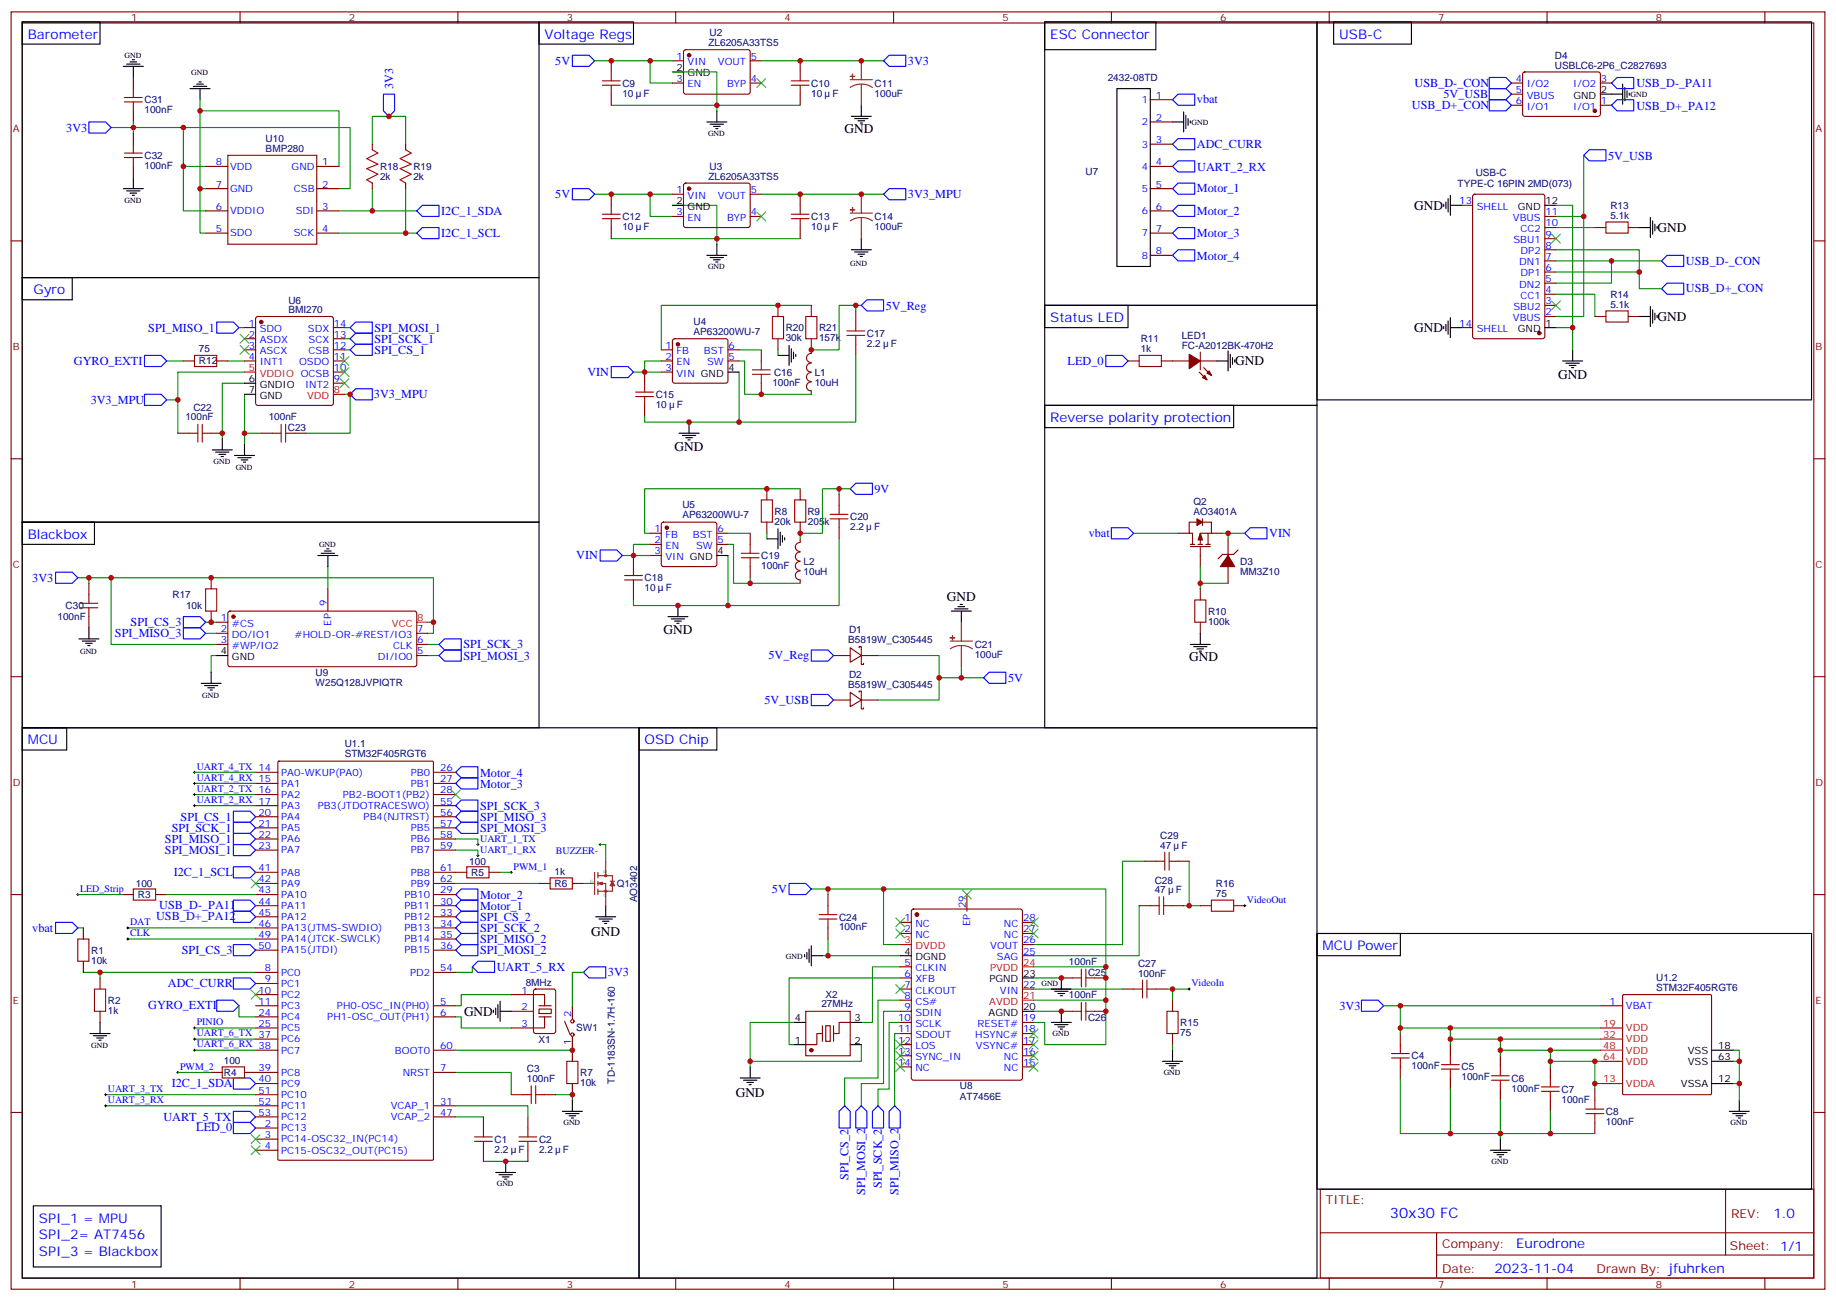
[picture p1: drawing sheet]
<svg xmlns="http://www.w3.org/2000/svg" width="583mm" height="413mm" viewBox="0 0 583 413" stroke-linecap="round" stroke-linejoin="round" font-family="sans-serif">
<defs><g id="words">
<text font-size="4.6" fill="#00f" x="441.2" y="386.4">30x30 FC</text>
<g font-size="4.2" fill="#00f">
<text x="8.8" y="12.2">Barometer</text>
<text x="172.9" y="12.2">Voltage Regs</text>
<text x="333.4" y="12.2">ESC Connector</text>
<text x="425.1" y="12.2">USB-C</text>
<text x="10.6" y="93.4">Gyro</text>
<text x="333.4" y="102.2">Status LED</text>
<text x="333.4" y="133.9">Reverse polarity protection</text>
<text x="8.8" y="171">Blackbox</text>
<text x="8.8" y="236.3">MCU</text>
<text x="204.6" y="236.3">OSD Chip</text>
<text x="419.8" y="301.5">MCU Power</text>
<text x="12.3" y="387.9">SPI_1 = MPU</text>
<text x="562.9" y="386.6">1.0</text>
<text x="12.3" y="393.2">SPI_2= AT7456</text>
<text x="12.3" y="398.5">SPI_3 = Blackbox</text>
<text x="481.3" y="396.2">Eurodrone</text>
<text x="474.4" y="404">2023-11-04</text>
</g>
<g font-size="4.2">
<text x="268.1" y="42.2">GND</text>
<text x="448.9" y="66.6">GND</text>
<text x="526.2" y="73.6">GND</text>
<text x="526.2" y="101.9">GND</text>
<text x="448.9" y="105.4">GND</text>
<text x="392.1" y="116">GND</text>
<text x="494.6" y="120.2">GND</text>
<text x="214.1" y="143.1">GND</text>
<text x="300.6" y="190.7">GND</text>
<text x="210.6" y="201.3">GND</text>
<text x="377.5" y="209.8">GND</text>
<text x="187.7" y="297">GND</text>
<text x="147.3" y="322.3">GND</text>
<text x="233.5" y="348.2">GND</text>
</g>
<g font-size="3.9" fill="#00f">
<text x="176.2" y="20.5">5V</text>
<text x="288.2" y="20.6">3V3</text>
<text x="124.8" y="28.3" transform="rotate(-90 124.8 28.3)">3V3</text>
<text x="449" y="27.6">USB_D-_CON</text>
<text x="519.4" y="27.7">USB_D-_PA11</text>
<text x="379.9" y="32.8">vbat</text>
<text x="448.2" y="34.7">USB_D+_CON</text>
<text x="458.2" y="31">5V_USB</text>
<text x="519.4" y="34.8">USB_D+_PA12</text>
<text x="21" y="41.8">3V3</text>
<text x="379.9" y="47.1">ADC_CURR</text>
<text x="510.5" y="50.6">5V_USB</text>
<text x="380" y="54.2">UART_2_RX</text>
<text x="176.2" y="62.9">5V</text>
<text x="288.2" y="63">3V3_MPU</text>
<text x="379.9" y="61.1">Motor_1</text>
<text x="140.1" y="68.2">I2C_1_SDA</text>
<text x="379.9" y="68.1">Motor_2</text>
<text x="140.1" y="75.3">I2C_1_SCL</text>
<text x="379.9" y="75.2">Motor_3</text>
<text x="379.9" y="82.4">Motor_4</text>
<text x="535.2" y="84">USB_D-_CON</text>
<text x="535.2" y="92.8">USB_D+_CON</text>
<text x="281.2" y="98.5">5V_Reg</text>
<text x="47.1" y="105.2">SPI_MISO_1</text>
<text x="118.9" y="105.3">SPI_MOSI_1</text>
<text x="118.9" y="112.4">SPI_CS_1</text>
<text x="118.9" y="108.8">SPI_SCK_1</text>
<text x="23.5" y="115.8">GYRO_EXTI</text>
<text x="186.5" y="119.3">VIN</text>
<text x="338.9" y="115.8">LED_0</text>
<text x="28.8" y="128.3">3V3_MPU</text>
<text x="118.7" y="126.4">3V3_MPU</text>
<text x="277.5" y="156.3">9V</text>
<text x="345.6" y="170.5">vbat</text>
<text x="402.9" y="170.5">VIN</text>
<text x="182.9" y="177.5">VIN</text>
<text x="10.3" y="184.6">3V3</text>
<text x="36.5" y="202.2">SPI_MISO_3</text>
<text x="41.4" y="198.7">SPI_CS_3</text>
<text x="147.1" y="205.8">SPI_SCK_3</text>
<text x="147.1" y="209.3">SPI_MOSI_3</text>
<text x="243.9" y="209.2">5V_Reg</text>
<text x="320" y="216.4">5V</text>
<text x="242.7" y="223.4">5V_USB</text>
<text x="152.4" y="250">Motor_3</text>
<text x="152.4" y="246.4">Motor_4</text>
<text x="152.4" y="257">SPI_SCK_3</text>
<text x="54.5" y="264">SPI_SCK_1</text>
<text x="57.3" y="260.4">SPI_CS_1</text>
<text x="152.4" y="263.9">SPI_MOSI_3</text>
<text x="152.4" y="260.4">SPI_MISO_3</text>
<text x="52.3" y="267.5">SPI_MISO_1</text>
<text x="52.3" y="271">SPI_MOSI_1</text>
<text x="55.2" y="278">I2C_1_SCL</text>
<text x="152.4" y="285.2">Motor_2</text>
<text x="245" y="283.3">5V</text>
<text x="49.6" y="291.9">USB_D+_PA12</text>
<text x="50.6" y="288.4">USB_D-_PA11</text>
<text x="152.4" y="292.3">SPI_CS_2</text>
<text x="152.4" y="288.7">Motor_1</text>
<text x="10.3" y="295.7">vbat</text>
<text x="152.4" y="299.3">SPI_MISO_2</text>
<text x="152.4" y="295.9">SPI_SCK_2</text>
<text x="57.7" y="302.8">SPI_CS_3</text>
<text x="152.4" y="302.9">SPI_MOSI_2</text>
<text x="157.7" y="308.1">UART_5_RX</text>
<text x="193" y="309.8">3V3</text>
<text x="53.3" y="313.4">ADC_CURR</text>
<text x="47" y="320.3">GYRO_EXTI</text>
<text x="425.2" y="320.4">3V3</text>
<text x="54.5" y="345">I2C_1_SDA</text>
<text x="51.9" y="355.7">UART_5_TX</text>
<text x="62.3" y="358.9">LED_0</text>
<text x="269.4" y="374.4" transform="rotate(-90 269.4 374.4)">SPI_CS_2</text>
<text x="280" y="377.1" transform="rotate(-90 280 377.1)">SPI_SCK_2</text>
<text x="274.7" y="379.2" transform="rotate(-90 274.7 379.2)">SPI_MOSI_2</text>
<text x="285.3" y="379.2" transform="rotate(-90 285.3 379.2)">SPI_MISO_2</text>
</g>
<g font-size="3.9" fill="#800">
<text x="420.9" y="382">TITLE:</text>
<text x="549.5" y="386.6">REV:</text>
<text x="457.8" y="396.2">Company:</text>
<text x="549.1" y="396.8">Sheet: 1/1</text>
<text x="457.8" y="403.8">Date:</text>
<text x="506.8" y="403.9">Drawn By: jfuhrken</text>
</g>
<g font-size="3.2" fill="#800">
<text x="41.6" y="6.8">1</text>
<text x="110.8" y="6.8">2</text>
<text x="179.9" y="6.8">3</text>
<text x="249.1" y="6.8">4</text>
<text x="318.2" y="6.8">5</text>
<text x="387.3" y="6.8">6</text>
<text x="456.5" y="6.8">7</text>
<text x="525.6" y="6.8">8</text>
<text x="4.1" y="41.9">A</text>
<text x="576.3" y="41.9">A</text>
<text x="4.1" y="111">B</text>
<text x="576.3" y="111">B</text>
<text x="4.1" y="180.2">C</text>
<text x="576.3" y="180.2">C</text>
<text x="4.1" y="249.3">D</text>
<text x="576.3" y="249.3">D</text>
<text x="4.1" y="318.5">E</text>
<text x="576.3" y="318.5">E</text>
<text x="41.6" y="408.6">1</text>
<text x="110.8" y="408.6">2</text>
<text x="179.9" y="408.6">3</text>
<text x="249.1" y="408.6">4</text>
<text x="318.2" y="408.6">5</text>
<text x="387.3" y="408.6">6</text>
<text x="456.5" y="408.6">7</text>
<text x="525.6" y="408.6">8</text>
</g>
<g font-size="3.2" fill="#000080">
<text x="225.2" y="11.5">U2</text>
<text x="224.9" y="14.7">ZL6205A33TS5</text>
<text x="493.5" y="21.8">USBLC6-2P6_C2827693</text>
<text x="493.5" y="18.6">D4</text>
<text x="197.6" y="27.5">C9</text>
<text x="257.5" y="27.5">C10</text>
<text x="277.6" y="27.5">C11</text>
<text x="351.6" y="25.7">2432-08TD</text>
<text x="45.9" y="35.9">100nF</text>
<text x="45.9" y="32.8">C31</text>
<text x="197.6" y="30.7">10</text>
<text x="204.3" y="30.7">F</text>
<text x="257.5" y="30.7">10</text>
<text x="264.2" y="30.7">F</text>
<text x="277.6" y="30.7">100uF</text>
<text x="84.3" y="45.1">U10</text>
<text x="45.9" y="53.6">100nF</text>
<text x="45.9" y="50.4">C32</text>
<text x="84.3" y="48.2">BMP280</text>
<text x="120.6" y="53.9">R18</text>
<text x="131.2" y="53.9">R19</text>
<text x="225.2" y="53.9">U3</text>
<text x="120.6" y="57.1">2k</text>
<text x="131.2" y="57.1">2k</text>
<text x="224.9" y="57">ZL6205A33TS5</text>
<text x="344.6" y="55.7">U7</text>
<text x="462.7" y="59.3">TYPE-C 16PIN 2MD(073)</text>
<text x="468.4" y="55.7">USB-C</text>
<text x="197.6" y="69.8">C12</text>
<text x="257.5" y="69.8">C13</text>
<text x="277.6" y="69.8">C14</text>
<text x="511.2" y="69.4">5.1k</text>
<text x="511.2" y="66.3">R13</text>
<text x="197.6" y="73">10</text>
<text x="204.3" y="73">F</text>
<text x="257.5" y="73">10</text>
<text x="264.2" y="73">F</text>
<text x="277.6" y="73">100uF</text>
<text x="511.2" y="94.5">R14</text>
<text x="91.5" y="99.3">BMI270</text>
<text x="91.5" y="96.3">U6</text>
<text x="511.2" y="97.6">5.1k</text>
<text x="220.1" y="106.3">AP63200WU-7</text>
<text x="220.1" y="103.1">U4</text>
<text x="249.4" y="105.1">R20</text>
<text x="260" y="105.1">R21</text>
<text x="275.2" y="106.9">C17</text>
<text x="375.1" y="107.5">LED1</text>
<text x="63.2" y="111.7">75</text>
<text x="249.4" y="108.3">30k</text>
<text x="260" y="108.3">157k</text>
<text x="275.2" y="110">2.2</text>
<text x="282.8" y="110">F</text>
<text x="362.1" y="111.7">1k</text>
<text x="362.1" y="108.5">R11</text>
<text x="375.1" y="110.7">FC-A2012BK-470H2</text>
<text x="63.2" y="115.7">R12</text>
<text x="245.7" y="119.2">C16</text>
<text x="258.6" y="119.2">L1</text>
<text x="245.2" y="122.4">100nF</text>
<text x="258.6" y="122.4">10uH</text>
<text x="61.4" y="130.5">C22</text>
<text x="208.1" y="129.5">10</text>
<text x="208.1" y="126.3">C15</text>
<text x="214.8" y="129.5">F</text>
<text x="58.8" y="133.4">100nF</text>
<text x="85.3" y="133.4">100nF</text>
<text x="91.4" y="136.9">C23</text>
<text x="216.6" y="161.3">U5</text>
<text x="378.8" y="160.4">Q2</text>
<text x="216.6" y="164.5">AP63200WU-7</text>
<text x="245.9" y="166.5">20k</text>
<text x="245.9" y="163.4">R8</text>
<text x="256.3" y="163.3">R9</text>
<text x="256.5" y="166.5">205k</text>
<text x="269.9" y="165.1">C20</text>
<text x="378.8" y="163.6">AO3401A</text>
<text x="269.9" y="168.2">2.2</text>
<text x="277.5" y="168.2">F</text>
<text x="241.7" y="177.4">C19</text>
<text x="255.1" y="179.2">L2</text>
<text x="393.7" y="179.2">D3</text>
<text x="204.6" y="184.5">C18</text>
<text x="241.7" y="180.6">100nF</text>
<text x="255.1" y="182.4">10uH</text>
<text x="393.7" y="182.4">MM3Z10</text>
<text x="54.8" y="189.7">R17</text>
<text x="204.6" y="187.7">10</text>
<text x="211.3" y="187.7">F</text>
<text x="18.3" y="196.9">100nF</text>
<text x="20.8" y="193.3">C30</text>
<text x="59.1" y="193.3">10k</text>
<text x="383.5" y="195.1">R10</text>
<text x="269.5" y="200.9">D1</text>
<text x="383.5" y="198.2">100k</text>
<text x="269.2" y="204.2">B5819W_C305445</text>
<text x="309.4" y="208.8">100uF</text>
<text x="309.4" y="205.7">C21</text>
<text x="100.2" y="214.4">U9</text>
<text x="269.5" y="215">D2</text>
<text x="100.2" y="217.6">W25Q128JVPIQTR</text>
<text x="269.2" y="218.3">B5819W_C305445</text>
<text x="109.4" y="237.1">U1.1</text>
<text x="109.4" y="240.4">STM32F405RGT6</text>
<text x="368.3" y="269.4">47</text>
<text x="368.3" y="266.3">C29</text>
<text x="375" y="269.4">F</text>
<text x="148.9" y="274.4">100</text>
<text x="43.1" y="281.5">100</text>
<text x="149.6" y="278">R5</text>
<text x="176" y="277.5">1k</text>
<text x="176" y="281.5">R6</text>
<text x="195.8" y="281.5">Q1</text>
<text x="366.5" y="280.4">C28</text>
<text x="386" y="281.4">R16</text>
<text x="43.8" y="285">R3</text>
<text x="202.2" y="286.4" transform="rotate(-90 202.2 286.4)">AO3402</text>
<text x="366.5" y="283.5">47</text>
<text x="373.3" y="283.5">F</text>
<text x="386" y="284.6">75</text>
<text x="266.3" y="292.1">C24</text>
<text x="266.3" y="295.2">100nF</text>
<text x="28.9" y="305.8">10k</text>
<text x="28.9" y="302.7">R1</text>
<text x="339.3" y="306.2">100nF</text>
<text x="345.4" y="309.7">C25</text>
<text x="361.3" y="310">100nF</text>
<text x="361.3" y="306.9">C27</text>
<text x="525.7" y="311.2">U1.2</text>
<text x="166.9" y="312.8">8MHz</text>
<text x="262.1" y="316.8">X2</text>
<text x="339.3" y="316.8">100nF</text>
<text x="525.7" y="314.5">STM32F405RGT6</text>
<text x="34.2" y="321.7">1k</text>
<text x="34.2" y="318.6">R2</text>
<text x="260.7" y="319.7">27MHz</text>
<text x="345.4" y="323.9">C26</text>
<text x="182.9" y="327.3">SW1</text>
<text x="374.6" y="328.8">75</text>
<text x="374.6" y="325.6">R15</text>
<text x="170.9" y="330.9">X1</text>
<text x="71.1" y="337.5">100</text>
<text x="71.1" y="341.5">R4</text>
<text x="167.2" y="340.3">C3</text>
<text x="184.1" y="341.5">R7</text>
<text x="448" y="339.4">100nF</text>
<text x="448" y="336.2">C4</text>
<text x="463.9" y="339.7">C5</text>
<text x="167.2" y="343.5">100nF</text>
<text x="184.1" y="344.6">10k</text>
<text x="195.1" y="343.9" transform="rotate(-90 195.1 343.9)">TD-1183SN-1.7H-160</text>
<text x="304.7" y="345.7">U8</text>
<text x="463.9" y="342.9">100nF</text>
<text x="479.8" y="346.4">100nF</text>
<text x="479.8" y="343.2">C6</text>
<text x="495.7" y="346.8">C7</text>
<text x="304.7" y="349">AT7456E</text>
<text x="495.7" y="349.9">100nF</text>
<text x="509.8" y="353.8">C8</text>
<text x="509.8" y="357">100nF</text>
<text x="157" y="365.8">2.2</text>
<text x="157" y="362.6">C1</text>
<text x="164.6" y="365.8">F</text>
<text x="171.1" y="365.8">2.2</text>
<text x="171.1" y="362.6">C2</text>
<text x="178.7" y="365.8">F</text>
</g>
<g font-size="3.2" fill="#00f">
<text x="214.8" y="18.9">1</text>
<text x="218.3" y="20.7">VIN</text>
<text x="227.9" y="20.7">VOUT</text>
<text x="238.3" y="18.9">5</text>
<text x="214.8" y="26">3</text>
<text x="218.3" y="27.8">EN</text>
<text x="230.8" y="27.8">BYP</text>
<text x="238.3" y="26">4</text>
<text x="481.1" y="26">4</text>
<text x="481.1" y="29.5">5</text>
<text x="484.6" y="27.8">I/O2</text>
<text x="499.4" y="27.8">I/O2</text>
<text x="508.2" y="26">3</text>
<text x="362.4" y="32.7">1</text>
<text x="366.9" y="31.3">1</text>
<text x="481.1" y="33.1">6</text>
<text x="484.6" y="31.3">VBUS</text>
<text x="484.6" y="34.8">I/O1</text>
<text x="499.4" y="34.8">I/O1</text>
<text x="508.2" y="33.1">1</text>
<text x="362.4" y="39.8">2</text>
<text x="366.9" y="38.3">2</text>
<text x="362.4" y="46.8">3</text>
<text x="366.9" y="45.4">3</text>
<text x="68.5" y="52.5">8</text>
<text x="73" y="53.9">VDD</text>
<text x="92.6" y="53.9">GND</text>
<text x="102.3" y="52.5">1</text>
<text x="362.4" y="53.9">4</text>
<text x="366.9" y="52.5">4</text>
<text x="68.5" y="59.5">7</text>
<text x="102.3" y="59.5">2</text>
<text x="366.9" y="59.5">5</text>
<text x="73" y="60.9">GND</text>
<text x="93.3" y="60.9">CSB</text>
<text x="214.8" y="61.3">1</text>
<text x="218.3" y="63">VIN</text>
<text x="227.9" y="63">VOUT</text>
<text x="238.3" y="61.3">5</text>
<text x="362.4" y="60.9">5</text>
<text x="463.2" y="64.8">13</text>
<text x="68.5" y="66.6">6</text>
<text x="73" y="68">VDDIO</text>
<text x="93.9" y="68">SDI</text>
<text x="102.3" y="66.6">3</text>
<text x="214.8" y="68.3">3</text>
<text x="218.3" y="70.1">EN</text>
<text x="230.8" y="70.1">BYP</text>
<text x="238.3" y="68.3">4</text>
<text x="362.4" y="68">6</text>
<text x="366.9" y="66.6">6</text>
<text x="468.7" y="66.6">SHELL</text>
<text x="480.2" y="70.1">VBUS</text>
<text x="490.5" y="71.9">10</text>
<text x="490.5" y="68.3">11</text>
<text x="68.5" y="73.6">5</text>
<text x="73" y="75">SDO</text>
<text x="93.3" y="75">SCK</text>
<text x="102.3" y="73.6">4</text>
<text x="362.4" y="75">7</text>
<text x="366.9" y="73.6">7</text>
<text x="480.4" y="77.2">SBU1</text>
<text x="482.6" y="73.6">CC2</text>
<text x="490.5" y="75.4">9</text>
<text x="362.4" y="82.1">8</text>
<text x="366.9" y="80.7">8</text>
<text x="482.7" y="80.7">DP2</text>
<text x="490.5" y="82.4">7</text>
<text x="490.5" y="78.9">8</text>
<text x="482.2" y="84.2">DN1</text>
<text x="482.7" y="87.7">DP1</text>
<text x="490.5" y="89.5">5</text>
<text x="490.5" y="86">6</text>
<text x="482.2" y="91.3">DN2</text>
<text x="482.6" y="94.8">CC1</text>
<text x="490.5" y="93">4</text>
<text x="480.2" y="101.8">VBUS</text>
<text x="480.4" y="98.3">SBU2</text>
<text x="490.5" y="100.1">2</text>
<text x="490.5" y="96.6">3</text>
<text x="78.9" y="103.6">1</text>
<text x="78.9" y="107.1">2</text>
<text x="82.4" y="105.4">SDO</text>
<text x="97.7" y="105.4">SDX</text>
<text x="106" y="107.1">13</text>
<text x="106" y="103.6">14</text>
<text x="463.2" y="103.6">14</text>
<text x="468.7" y="105.4">SHELL</text>
<text x="78.9" y="110.7">3</text>
<text x="82.4" y="108.9">ASDX</text>
<text x="82.4" y="112.4">ASCX</text>
<text x="98" y="112.4">CSB</text>
<text x="98" y="108.9">SCX</text>
<text x="106" y="110.7">12</text>
<text x="211.2" y="110.7">1</text>
<text x="214.7" y="112.4">FB</text>
<text x="223.5" y="112.4">BST</text>
<text x="231.2" y="110.7">6</text>
<text x="78.9" y="114.2">4</text>
<text x="82.4" y="116">INT1</text>
<text x="94.9" y="116">OSDO</text>
<text x="106" y="117.7">10</text>
<text x="106" y="114.2">11</text>
<text x="211.2" y="114.2">2</text>
<text x="211.2" y="117.7">3</text>
<text x="214.7" y="116">EN</text>
<text x="214.7" y="119.5">VIN GND</text>
<text x="224.5" y="116">SW</text>
<text x="231.2" y="114.2">5</text>
<text x="96.8" y="123">INT2</text>
<text x="106" y="121.2">9</text>
<text x="207.7" y="168.9">1</text>
<text x="207.7" y="172.4">2</text>
<text x="211.2" y="170.6">FB</text>
<text x="219.9" y="170.6">BST</text>
<text x="227.7" y="172.4">5</text>
<text x="227.7" y="168.9">6</text>
<text x="207.7" y="175.9">3</text>
<text x="211.2" y="174.2">EN</text>
<text x="211.2" y="177.7">VIN GND</text>
<text x="220.9" y="174.2">SW</text>
<text x="70.1" y="197.1">1</text>
<text x="103.7" y="192.2" transform="rotate(-90 103.7 192.2)">9</text>
<text x="70.1" y="200.6">2</text>
<text x="73.6" y="198.9">#CS</text>
<text x="73.6" y="202.4">DO/IO1</text>
<text x="93.5" y="202.4">#HOLD-OR-#REST/IO3</text>
<text x="105.1" y="198.6" transform="rotate(-90 105.1 198.6)">EP</text>
<text x="132.5" y="200.6">7</text>
<text x="70.1" y="204.2">3</text>
<text x="73.6" y="205.9">#WP/IO2</text>
<text x="119.9" y="209.4">DI/IO0</text>
<text x="124.8" y="205.9">CLK</text>
<text x="132.5" y="207.7">5</text>
<text x="132.5" y="204.2">6</text>
<text x="62.4" y="244.2">UART_4_TX 14</text>
<text x="139.7" y="244.7">26</text>
<text x="62.4" y="251.2">UART_2_TX 16</text>
<text x="62.4" y="247.7">UART_4_RX 15</text>
<text x="89.3" y="246.1">PA0-WKUP(PA0)</text>
<text x="89.3" y="249.7">PA1</text>
<text x="130.4" y="246.1">PB0</text>
<text x="130.4" y="249.7">PB1</text>
<text x="139.7" y="248.2">27</text>
<text x="139.7" y="251.8">28</text>
<text x="62.4" y="254.8">UART_2_RX 17</text>
<text x="89.3" y="253.2">PA2</text>
<text x="89.3" y="256.7">PA3</text>
<text x="100.8" y="256.7">PB3(JTDOTRACESWO)</text>
<text x="108.8" y="253.2">PB2-BOOT1(PB2)</text>
<text x="139.7" y="255.3">55</text>
<text x="82" y="258.8">20</text>
<text x="82" y="262.4">21</text>
<text x="89.3" y="260.2">PA4</text>
<text x="89.3" y="263.8">PA5</text>
<text x="115.4" y="260.2">PB4(NJTRST)</text>
<text x="130.4" y="263.8">PB5</text>
<text x="139.7" y="258.8">56</text>
<text x="139.7" y="262.4">57</text>
<text x="82" y="265.9">22</text>
<text x="82" y="269.4">23</text>
<text x="89.3" y="267.3">PA6</text>
<text x="130.4" y="267.3">PB6</text>
<text x="139.7" y="265.9">58</text>
<text x="139.7" y="269.4">59</text>
<text x="152.4" y="267.1">UART_1_TX</text>
<text x="89.3" y="270.8">PA7</text>
<text x="130.4" y="270.8">PB7</text>
<text x="152.4" y="270.7">UART_1_RX</text>
<text x="163" y="275.9">PWM_1</text>
<text x="176.5" y="271.1">BUZZER-</text>
<text x="82" y="276.5">41</text>
<text x="82" y="280">42</text>
<text x="89.3" y="277.9">PA8</text>
<text x="89.3" y="281.4">PA9</text>
<text x="130.4" y="277.9">PB8</text>
<text x="130.4" y="281.4">PB9</text>
<text x="139.7" y="276.5">61</text>
<text x="139.7" y="280">62</text>
<text x="25.4" y="283">LED_Strip</text>
<text x="82" y="283.5">43</text>
<text x="82" y="287.1">44</text>
<text x="89.3" y="284.9">PA10</text>
<text x="128.4" y="284.9">PB10</text>
<text x="139.7" y="283.5">29</text>
<text x="139.7" y="287.1">30</text>
<text x="395.8" y="286.5">VideoOut</text>
<text x="41.3" y="293.6">DAT</text>
<text x="82" y="290.6">45</text>
<text x="89.3" y="288.5">PA11</text>
<text x="89.3" y="292">PA12</text>
<text x="128.4" y="288.5">PB11</text>
<text x="128.4" y="292">PB12</text>
<text x="139.7" y="290.6">33</text>
<text x="287.1" y="292.3">1</text>
<text x="306.6" y="288.1" transform="rotate(-90 306.6 288.1)">29</text>
<text x="308" y="293.8" transform="rotate(-90 308 293.8)">EP</text>
<text x="324.7" y="292.3">28</text>
<text x="41.3" y="297.1">CLK</text>
<text x="82" y="294.1">46</text>
<text x="82" y="297.6">49</text>
<text x="89.3" y="295.5">PA13(JTMS-SWDIO)</text>
<text x="89.3" y="299">PA14(JTCK-SWCLK)</text>
<text x="128.4" y="295.5">PB13</text>
<text x="128.4" y="299">PB14</text>
<text x="139.7" y="294.1">34</text>
<text x="139.7" y="297.6">35</text>
<text x="287.1" y="295.9">2</text>
<text x="290.6" y="294.1">NC</text>
<text x="290.6" y="297.6">NC</text>
<text x="318.7" y="297.6">NC</text>
<text x="318.7" y="294.1">NC</text>
<text x="324.7" y="299.4">26</text>
<text x="324.7" y="295.9">27</text>
<text x="82" y="301.2">50</text>
<text x="89.3" y="302.6">PA15(JTDI)</text>
<text x="128.4" y="302.6">PB15</text>
<text x="139.7" y="301.2">36</text>
<text x="314.3" y="301.2">VOUT</text>
<text x="316.5" y="304.7">SAG</text>
<text x="324.7" y="302.9">25</text>
<text x="84.1" y="308.2">8</text>
<text x="84.1" y="311.7">9</text>
<text x="89.3" y="309.6">PC0</text>
<text x="130.2" y="309.6">PD2</text>
<text x="139.7" y="308.2">54</text>
<text x="287.1" y="306.5">5</text>
<text x="287.1" y="310">6</text>
<text x="290.6" y="308.2">CLKIN</text>
<text x="290.6" y="311.7">XFB</text>
<text x="82" y="315.3">10</text>
<text x="89.3" y="313.2">PC1</text>
<text x="89.3" y="316.7">PC2</text>
<text x="165.6" y="315.3">1</text>
<text x="287.1" y="313.5">7</text>
<text x="287.1" y="317">8</text>
<text x="290.6" y="315.3">CLKOUT</text>
<text x="317.4" y="315.3">VIN</text>
<text x="324.7" y="313.5">22</text>
<text x="378.2" y="313">VideoIn</text>
<text x="82" y="318.8">11</text>
<text x="82" y="322.3">24</text>
<text x="89.3" y="320.2">PC3</text>
<text x="89.3" y="323.7">PC4</text>
<text x="103.9" y="323.7">PH1-OSC_OUT(PH1)</text>
<text x="107" y="320.2">PH0-OSC_IN(PH0)</text>
<text x="139.7" y="318.8">5</text>
<text x="139.7" y="322.3">6</text>
<text x="165.6" y="320.6">2</text>
<text x="181.3" y="322.7" transform="rotate(-90 181.3 322.7)">2</text>
<text x="287.1" y="320.6">9</text>
<text x="290.6" y="318.8">CS#</text>
<text x="290.6" y="322.3">SDIN</text>
<text x="510.9" y="318.8">1</text>
<text x="516.1" y="320.2">VBAT</text>
<text x="62.4" y="325.3">PINIO</text>
<text x="62.4" y="328.9">UART_6_TX 37</text>
<text x="82" y="325.9">25</text>
<text x="89.3" y="327.3">PC5</text>
<text x="165.6" y="325.9">3</text>
<text x="285.1" y="324.1">10</text>
<text x="285.1" y="327.6">11</text>
<text x="290.6" y="325.9">SCLK</text>
<text x="290.6" y="329.4">SDOUT</text>
<text x="309.6" y="329.4">HSYNC#</text>
<text x="310.3" y="325.9">RESET#</text>
<text x="324.7" y="327.6">18</text>
<text x="324.7" y="324.1">19</text>
<text x="62.4" y="332.4">UART_6_RX 38</text>
<text x="89.3" y="330.8">PC6</text>
<text x="89.3" y="334.3">PC7</text>
<text x="125.4" y="334.3">BOOT0</text>
<text x="139.7" y="332.9">60</text>
<text x="181.3" y="331.8" transform="rotate(-90 181.3 331.8)">1</text>
<text x="285.1" y="331.2">12</text>
<text x="285.1" y="334.7">13</text>
<text x="290.6" y="332.9">LOS</text>
<text x="309.8" y="332.9">VSYNC#</text>
<text x="324.7" y="334.7">16</text>
<text x="324.7" y="331.2">17</text>
<text x="57.1" y="339.4">PWM_2</text>
<text x="82" y="340">39</text>
<text x="89.3" y="341.4">PC8</text>
<text x="127.8" y="341.4">NRST</text>
<text x="139.7" y="340">7</text>
<text x="285.1" y="338.2">14</text>
<text x="290.6" y="336.4">SYNC_IN</text>
<text x="290.6" y="340">NC</text>
<text x="318.7" y="340">NC</text>
<text x="318.7" y="336.4">NC</text>
<text x="324.7" y="338.2">15</text>
<text x="34.2" y="346.4">UART_3_TX</text>
<text x="82" y="343.5">40</text>
<text x="82" y="347">51</text>
<text x="89.3" y="344.9">PC9</text>
<text x="34.2" y="350">UART_3_RX</text>
<text x="82" y="350.6">52</text>
<text x="89.3" y="348.4">PC10</text>
<text x="89.3" y="352">PC11</text>
<text x="124" y="352">VCAP_1</text>
<text x="139.7" y="350.6">31</text>
<text x="82" y="354.1">53</text>
<text x="84.1" y="357.6">2</text>
<text x="89.3" y="359">PC13</text>
<text x="89.3" y="355.5">PC12</text>
<text x="124" y="355.5">VCAP_2</text>
<text x="139.7" y="354.1">47</text>
<text x="84.1" y="361.1">3</text>
<text x="84.1" y="364.7">4</text>
<text x="89.3" y="362.5">PC14-OSC32_IN(PC14)</text>
<text x="89.3" y="366.1">PC15-OSC32_OUT(PC15)</text>
</g>
<g font-size="3.2">
<text x="214.8" y="22.5">2</text>
<text x="218.3" y="24.2">GND</text>
<text x="508.2" y="29.5">2</text>
<text x="499.4" y="31.3">GND</text>
<text x="214.8" y="64.8">2</text>
<text x="490.5" y="64.8">12</text>
<text x="218.3" y="66.6">GND</text>
<text x="481.8" y="66.6">GND</text>
<text x="481.8" y="105.4">GND</text>
<text x="490.5" y="103.6">1</text>
<text x="231.2" y="117.7">4</text>
<text x="78.9" y="121.2">6</text>
<text x="78.9" y="124.8">7</text>
<text x="82.4" y="123">GNDIO</text>
<text x="82.4" y="126.5">GND</text>
<text x="227.7" y="175.9">4</text>
<text x="70.1" y="207.7">4</text>
<text x="73.6" y="209.4">GND</text>
<text x="287.1" y="302.9">4</text>
<text x="290.6" y="304.7">DGND</text>
<text x="314.1" y="311.7">PGND</text>
<text x="324.7" y="310">23</text>
<text x="313.8" y="322.3">AGND</text>
<text x="324.7" y="320.6">20</text>
<text x="252.3" y="324.1">4</text>
<text x="271.3" y="324.1">3</text>
<text x="252.3" y="331.2">1</text>
<text x="271.3" y="331.2">2</text>
<text x="535.7" y="334.3">VSS</text>
<text x="545.4" y="332.9">18</text>
<text x="535.7" y="337.9">VSS</text>
<text x="545.4" y="336.4">63</text>
<text x="533.5" y="344.9">VSSA</text>
<text x="545.4" y="343.5">12</text>
</g>
<g font-size="3.2" fill="#f00">
<text x="78.9" y="117.7">5</text>
<text x="82.4" y="119.5">VDDIO OCSB</text>
<text x="106" y="124.8">8</text>
<text x="97.5" y="126.5">VDD</text>
<text x="132.5" y="197.1">8</text>
<text x="124.4" y="198.9">VCC</text>
<text x="287.1" y="299.4">3</text>
<text x="290.6" y="301.2">DVDD</text>
<text x="314.3" y="308.2">PVDD</text>
<text x="324.7" y="306.5">24</text>
<text x="324.7" y="317">21</text>
<text x="314" y="318.8">AVDD</text>
<text x="508.9" y="325.9">19</text>
<text x="508.9" y="329.4">32</text>
<text x="516.1" y="327.3">VDD</text>
<text x="508.9" y="332.9">48</text>
<text x="516.1" y="330.8">VDD</text>
<text x="516.1" y="334.3">VDD</text>
<text x="508.9" y="336.4">64</text>
<text x="516.1" y="337.9">VDD</text>
<text x="508.9" y="343.5">13</text>
<text x="516.1" y="344.9">VDDA</text>
</g>
<g font-size="2.5">
<text x="39.5" y="18.4">GND</text>
<text x="60.7" y="23.7">GND</text>
<text x="517.5" y="30.8">GND</text>
<text x="378.2" y="39.6">GND</text>
<text x="224.7" y="43.1">GND</text>
<text x="39.5" y="64.3">GND</text>
<text x="224.7" y="85.4">GND</text>
<text x="269.9" y="84.6">GND</text>
<text x="67.8" y="147.2">GND</text>
<text x="74.8" y="149.1">GND</text>
<text x="101.3" y="173.7">GND</text>
<text x="25.4" y="207.4">GND</text>
<text x="64.2" y="221.5">GND</text>
<text x="249.4" y="304.2">GND</text>
<text x="330.6" y="313">GND</text>
<text x="334.1" y="328.9">GND</text>
<text x="28.9" y="332.4">GND</text>
<text x="369.4" y="341.2">GND</text>
<text x="178.8" y="357.1">GND</text>
<text x="549.3" y="357.1">GND</text>
<text x="473.4" y="369.5">GND</text>
<text x="157.7" y="376.5">GND</text>
</g>
<g font-size="1.4" fill="#238d23">
<text x="187.3" y="280.4">G</text>
<text x="191.6" y="277.2">D</text>
<text x="191.6" y="284.6">S</text>
</g>
</g></defs>
<g fill="none" stroke="#870000" stroke-width=".35">
<path d="M3.5 3.8h575.8v405.3h-575.8zM7.1 7.3h568.6v398.3h-568.6zM76.2 3.8v3.5M145.3 3.8v3.5M194 19.3v3.5M213.4 19.3h3.6M214.5 3.8v3.5M217.2 16l.5-.2h20l.4 .7v12.9l-.7 .5-20-.1-.4-.6v-12.7zM238.1 19.3h3.6M254 19.3v3.5M283.6 3.8v3.5M352.8 3.8v3.5"/>
<path d="M421.9 3.8v3.5M491.1 3.8v3.5M560.2 3.8v3.5M42.3 24.6v3.5M42.3 35.2v3.5M194 29.9v3.5M213.4 26.4h3.6M238.1 26.4h3.6M254 29.9v3.5M365.1 31.6h7.1M365.1 38.7h7.1M479.8 26.4h3.5"/>
<path d="M479.8 33.4h3.5M479.8 29.9h3.5M483.5 23l.5-.2 23.6 .1 .4 .6-.1 13-.6 .4h-23.6l-.4-.7v-12.7zM508 26.4h3.5M508 33.4h3.5M42.3 42.2v3.6M42.3 52.8v3.5M65.3 52.8h7M65.3 59.9h7M72.3 49.3h28.2v28.2h-28.2zM100.5 52.8h7.1M100.5 59.9h7.1"/>
<path d="M118.2 45.8v1.7M118.2 58.1v1.8M128.8 45.8v1.7M128.8 58.1v1.8M217.2 58.3l.5-.2 20 .1 .4 .6v13l-.7 .4-20-.1-.4-.6v-12.7zM365.1 52.8h7.1M365.1 59.9h7.1M365.1 45.8h7.1M3.5 76.4h3.6M65.3 66.9h7M65.3 74h7M100.5 66.9h7.1"/>
<path d="M100.5 74h7.1M194 61.6v3.6M194 72.2v3.5M213.4 61.6h3.6M213.4 68.7h3.6M238.1 61.6h3.6M238.1 68.7h3.6M254 61.6v3.6M254 72.2v3.5M365.1 66.9h7.1M365.1 74h7.1M463.9 65.2h3.5"/>
<path d="M467.7 61.8l.4-.2h21.6l.6 .5 .1 44.7-.5 .6-21.8 .1-.6-.5-.1-44.7zM490.4 68.7h3.5M490.4 79.3h3.5M490.4 75.7h3.5M490.4 72.2h3.5M506.2 72.2h3.6M516.8 72.2h3.5M575.7 76.4h3.6M246.9 96.9v3.5M257.5 96.9v3.5M271.6 98.7v3.5M365.1 81h7.1"/>
<path d="M490.4 96.9h3.5M490.4 93.4h3.5M490.4 89.9h3.5M490.4 86.3h3.5M490.4 82.8h3.5M58.2 114.5h3.5M68.8 114.5h3.5M77.6 114.5h3.5M77.6 104h3.5M77.6 107.5h3.5M77.6 111h3.5M81.4 100.6l.4-.2h23.3l.5 .2 .2 .5v26.9l-.2 .5-.5 .2h-23.3l-.5-.3-.2-.4v-26.9z"/>
<path d="M105.8 114.5h3.6M105.8 104h3.6M105.8 107.5h3.6M105.8 111h3.6M105.8 118.1h3.6M204.6 118.1v3.5M209.9 114.5h3.5M209.9 111h3.5M209.9 118.1h3.5M213.7 107.7l.4-.2h16.3l.5 .2 .2 .5v12.7l-.3 .5-.4 .2h-16.3l-.5-.2-.2-.5v-12.7zM231.1 114.5h3.5M231.1 111h3.5"/>
<path d="M241.7 111v3.5M246.9 107.5v3.5M257.5 118.2a1.41 1.41 0 0 0-1.5 1.4 1.41 1.41 0 0 0 1.5 1.4M257.5 115.2a1.41 1.41 0 0 0-1.5 1.4 1.41 1.41 0 0 0 1.5 1.5M257.5 112.2a1.41 1.41 0 0 0-1.5 1.4 1.41 1.41 0 0 0 1.5 1.4M257.5 107.5v4.6M271.6 109.3v3.5M358.1 114.5h3.5M368.7 114.5h8.8M380.6 118.1l2.5 2.4M381 114.5h5.3M381 111.7v5.7"/>
<path d="M382.1 116.7l2.4 2.4M463.9 104h3.5M490.4 100.4h3.5M506.2 100.4h3.6M516.8 100.4h3.5M56.4 137.5h3.6M67 137.5h3.6M82.9 137.5h3.5M93.5 137.5h3.5M105.8 121.6h3.6M204.6 128.7v3.5M241.7 121.6v3.5"/>
<path d="M257.5 121.2a1.41 1.41 0 0 0-1.5 1.4 1.41 1.41 0 0 0 1.5 1.4v1.1M3.5 145.6h3.6M243.4 155.1v3.5M254 155.1v3.5M266.3 156.9v3.5M575.7 145.6h3.6M201.1 176.3v3.5M206.4 172.8h3.5M206.4 169.2h3.5M206.4 176.3h3.5M210.1 165.9l.5-.2h16.2l.5 .2 .2 .5v12.7l-.2 .5-.5 .2h-16.2l-.5-.2-.2-.5v-12.7zM227.5 172.8h3.6"/>
<path d="M227.5 169.2h3.6M238.1 169.2v3.6M238.1 179.8v3.5M243.4 165.7v3.5M254 178.2a1.41 1.41 0 0 0-1.5 1.4 1.41 1.41 0 0 0 1.5 1.4M254 175.2a1.41 1.41 0 0 0-1.5 1.4 1.41 1.41 0 0 0 1.5 1.4M254 172.2a1.41 1.41 0 0 0-1.5 1.4 1.41 1.41 0 0 0 1.5 1.4M254 165.7v3.5M254 171v1M266.3 167.5v3.5M373.9 169.2h3.6M377.8 173.5h6.4"/>
<path d="M377.8 172.8h1.4M379.9 165.7h-2.4v3.5h1v3.6M380.3 172.8h1.4M381 173.5v6.3M381.7 165.7h2.8v3.5M381.7 164.6v2.2M382.8 172.8h1.4M383.5 169.2v3.6M384.5 169.2h-3.5v3.6M384.5 169.2h3.6M389.8 171v5.3M389.8 179.8v5.3"/>
<path d="M393 174.5l-1.4 1.4h-3.5l-1.5 1.4M28.2 185.1v3.5M28.2 195.7v3.5M67 183.3v3.6M67 193.9v3.5M68.8 197.4h3.5M72.6 194.1l.4-.2 58.9 .1 .4 .6-.1 16.5-.6 .5-58.8-.1-.5-.6v-16.3zM104.1 186.9v7M201.1 186.9v3.5M254 181.2a1.41 1.41 0 0 0-1.5 1.4 1.41 1.41 0 0 0 1.5 1.4M254 184v1.1M381 186.9v3.5"/>
<path d="M381 197.4v3.6M3.5 214.7h3.6M68.8 201h3.5M68.8 204.5h3.5M132.3 201h3.5M132.3 204.5h3.5M132.3 208h3.5M264.6 208h5.3M269.9 205.6l3.5 2.4-3.5 2.1zM269.9 219.7l3.5 2.4-3.5 2.2zM272.7 205.6v-.4h.7v2.8M272.7 219.7v-.4h.7v2.8"/>
<path d="M273.4 208v2.9h.7v-.4M273.4 208h5.3M575.7 214.7h3.6M264.6 222.1h5.3M273.4 222.1v2.9h.7v-.4M273.4 222.1h5.3M81.1 245.1h7.1M81.1 248.6h7.1M81.1 252.1h7.1M81.1 255.7h7.1M81.1 259.2h7.1M88.3 241.7l.2-.2h48.7l.3 .2 .1 126.1-.2 .3-48.9 .1-.3-.2z"/>
<path d="M137.6 245.1h7M137.6 248.6h7M137.6 252.1h7M137.6 255.7h7M137.6 259.2h7M81.1 262.7h7.1M81.1 266.2h7.1M81.1 269.8h7.1M81.1 276.8h7.1M137.6 262.7h7M137.6 266.2h7M137.6 269.8h7"/>
<path d="M137.6 276.8h10.6M155.2 276.8h3.5M363.4 273.3h3.5M373.9 273.3h3.6M3.5 283.9h3.6M26.5 294.5v3.5M38.8 283.9h3.5M49.4 283.9h3.5M81.1 283.9h7.1M81.1 287.4h7.1M81.1 290.9h7.1M81.1 294.5h7.1"/>
<path d="M81.1 298h7.1M81.1 280.4h7.1M137.6 283.9h7M137.6 287.4h7M137.6 290.9h7M137.6 294.5h7M137.6 298h7M137.6 280.4h7M171.1 280.4h3.5M181.7 280.4h3.5M262.8 283.9v3.5M262.8 294.5v3.5"/>
<path d="M285.8 292.7h3.5M285.8 296.2h3.5M289.5 288.7l.5-.2h33.8l.7 .4 .1 53.2-.5 .6-34.1 .1-.7-.5v-53.1zM306.9 283.9v5.3M324.6 292.7h3.5M324.6 296.2h3.5M324.6 299.8h3.5M361.6 287.4h3.5M372.2 287.4h3.5M381 287.4h3.5M391.6 287.4h3.5M575.7 283.9h3.6"/>
<path d="M26.5 305v3.6M31.7 310.3v3.6M81.1 319.2h7.1M81.1 315.6h7.1M81.1 301.5h7.1M81.1 308.6h7.1M81.1 312.1h7.1M137.6 319.2h7M137.6 301.5h7M137.6 308.6h7M162.3 315.6h10.6v3.6M169.6 314.1l.4-.2h5.7l.6 .4 .1 13-.5 .6-5.9 .1-.6-.5-.1-12.9z"/>
<path d="M171.1 319.2h3.9M181.7 319.2v4.2M285.8 313.9h3.5M285.8 310.3h3.5M285.8 306.8h3.5M285.8 317.4h3.5M324.6 313.9h3.5M324.6 303.3h3.5M336.9 310.3h3.5M347.5 310.3h3.5M356.3 313.9h3.5M366.9 313.9h3.5"/>
<path d="M372.2 317.4v3.5M508 319.2h7.1M515.1 315.8l.3-.2h27.5l.3 .2 .1 31.2-.2 .3-27.7 .1-.3-.2zM31.7 320.9v3.5M81.1 322.7h7.1M81.1 326.2h7.1M81.1 329.7h7.1M81.1 333.3h7.1M137.6 322.7h7M137.6 333.3h7M162.3 320.9h7M171.1 320.2h3.9v1.4h-3.9z"/>
<path d="M171.1 322.7h3.9M172.9 322.7v3.5h-10.6M179.2 324.1l1.8 4.2M181.7 329v7.8M255.8 320.9h14.1v14.1h-14.1zM261.1 328h-1.8v3.5h-3.5M262.1 325.5h1.4v4.9h-1.4zM269.9 324.4h-3.6v3.6h-1.7M285.8 320.9h3.5M285.8 324.4h3.5M285.8 328h3.5M285.8 331.5h3.5"/>
<path d="M285.8 335h3.5M285.8 338.6h3.5M324.6 324.4h3.5M324.6 328h3.5M324.6 331.5h3.5M324.6 335h3.5M324.6 338.6h3.5M336.9 320.9h3.5M347.5 320.9h3.5M372.2 328v3.5M444.5 328v3.5M444.5 338.6v3.5"/>
<path d="M460.4 331.5v3.5M476.2 335v3.6M492.1 338.6v3.5M3.5 353h3.6M67 340.3h3.6M77.6 340.3h10.6M81.1 347.4h7.1M81.1 358h7.1M81.1 343.9h7.1M81.1 350.9h7.1M81.1 354.4h7.1M137.6 340.3h7"/>
<path d="M137.6 350.9h7M137.6 354.4h7M153.5 354.4v3.6M162.3 347.4h3.5M167.6 354.4v3.6M172.9 347.4h3.5M181.7 343.9v3.5M460.4 342.1v3.5M476.2 345.6v3.5M492.1 349.1v3.6M506.2 345.6v3.5M506.2 356.2v3.5"/>
<path d="M575.7 353h3.6M81.1 361.5h7.1M81.1 365h7.1M153.5 365v3.5M167.6 365v3.5M419.1 377.4h156.6v28.2h-156.6zM547.7 377.4v20.9M419.1 391.2h156.5M456 398.3h119.6M456 391.2v14.1M76.2 405.6v3.5M145.3 405.6v3.5"/>
<path d="M214.5 405.6v3.5M283.6 405.6v3.5M352.8 405.6v3.5M421.9 405.6v3.5M491.1 405.6v3.5M560.2 405.6v3.5"/>
<circle cx="181.7" cy="324.1" r=".53"/>
<circle cx="181.7" cy="328.3" r=".53"/>
</g>
<g fill="none" stroke="#000" stroke-width=".35">
<path d="M7.1 6.9h24.6v7.1h-24.6zM7.1 6.9h164v81.2h-164zM41.3 19.6h2.1M42 18.9h.7M171.1 6.9h30v7.1h-30zM331.6 6.9h86.4v90h-86.4zM331.6 6.9h35.3v8.9h-35.3zM418 6.9h157v120h-157zM423.3 6.9h24.7v7.1h-24.7zM39.2 21.1h6.3M40.2 20.4h4.2M42.3 21.1v3.5"/>
<path d="M60.3 28.1h6.4M61.4 27.4h4.2M62.4 26.7h2.2M63.1 26h.8M63.5 28.1v3.5M213.4 22.8h3.6M224.4 38.7h6.3M225.4 39.4h4.3M227.5 35.2v3.5M270.2 36.9h6.4M271.3 37.6h4.2M272.3 38.3h2.2"/>
<path d="M273 39h.8M273.4 33.4v3.5M354.5 28.1h10.6v56.5h-10.6zM372.2 38.7h3.5M375.7 35.5v6.4M376.4 36.6v4.2M377.1 37.6v2.2M377.8 38.3v.8M508 29.9h7.1M515.1 26.7v6.4M515.8 27.8v4.2M516.5 28.8v2.1"/>
<path d="M517.2 29.5v.7M39.2 59.9h6.3M42.3 56.3v3.6M226.5 40.1h2.1M227.2 40.8h.7M40.2 60.6h4.2M41.3 61.3h2.1M42 62h.7M213.4 65.2h3.6M227.5 77.5v3.5M270.2 79.3h6.4M271.3 80h4.2"/>
<path d="M273.4 75.7v3.6M458.3 64.8v.7M459 64.1v2.1M459.7 63v4.3M460.4 65.2h3.5M460.4 62v6.3M490.4 65.2h3.5M520.3 72.2h3.6M523.9 69v6.4M524.6 70.1v4.2M525.3 71.2v2.1M526 71.9v.7"/>
<path d="M7.1 88.1h15.8v7h-15.8zM7.1 88.1h164v77.6h-164zM224.4 81h6.3M225.4 81.7h4.3M226.5 82.4h2.1M227.2 83.1h.7M272.3 80.7h2.2M273 81.4h.8M331.6 96.9h86.4v31.8h-86.4zM331.6 96.9h26.5v7.1h-26.5zM523.9 97.3v6.3M524.6 98.3v4.3"/>
<path d="M525.3 99.4v2.1M231.1 118.1h3.5M246.9 112.8h3.6M250.5 109.6v6.4M251.2 110.7v4.2M251.9 111.7v2.1M252.6 112.4v.7M386.3 114.5h3.5M389.8 111.4v6.3M390.5 112.4v4.3M391.2 113.5v2.1M391.9 114.2v.7"/>
<path d="M458.3 103.6v.7M459 102.9v2.1M459.7 101.8v4.3M460.4 104h3.5M460.4 100.8v6.3M490.4 104h3.5M496 114.5h6.4M497.1 115.3h4.2M498.1 116h2.1M498.8 116.7h.7M499.2 111v3.5M520.3 100.4h3.6"/>
<path d="M526 100.1v.7M70.6 139.2v3.6M77.6 121.6h3.5M77.6 125.1h3.5M215.5 137.5h6.4M216.6 138.2h4.2M217.7 138.9h2.1M218.4 139.6h.7M218.7 133.9v3.6M331.6 128.7h86.4v102.3h-86.4zM331.6 128.7h60v7h-60zM67.4 142.8h6.3"/>
<path d="M68.4 143.5h4.3M69.5 144.2h2.1M70.2 144.9h.7M74.4 144.5h6.4M75.5 145.2h4.2M76.6 145.9h2.1M77.3 146.6h.7M77.6 141v3.5M7.1 165.7h22.9v7.1h-22.9zM7.1 165.7h164v65.3h-164zM100.9 176.3h6.3M102 175.6h4.2"/>
<path d="M103 174.9h2.1M103.7 174.2h.7M104.1 176.3v3.5M227.5 176.3h3.6M243.4 171h3.5M246.9 167.8v6.4M247.6 168.9v4.2M248.4 169.9v2.1M249.1 170.6v.7M28.2 199.2v3.5M212 195.7h6.4M213.1 196.4h4.2"/>
<path d="M214.1 197.1h2.2M214.8 197.8h.7M215.2 192.2v3.5M302 193.9h6.3M303 193.2h4.3M304.1 192.5h2.1M304.8 191.8h.7M305.2 193.9v3.5M25 202.7h6.4M26.1 203.4h4.2M27.2 204.2h2.1M27.9 204.9h.7"/>
<path d="M63.9 216.9h6.3M64.9 217.6h4.2M66 218.3h2.1M66.7 219h.7M67 213.3v3.6M68.8 208h3.5M377.8 204.5h6.4M378.9 205.2h4.2M379.9 205.9h2.2M380.6 206.6h.8M381 201v3.5M7.1 231h14.1v7h-14.1z"/>
<path d="M7.1 231h195.7v174.6h-195.7zM202.8 231h24.7v7h-24.7zM202.8 231h215.2v174.6h-215.2zM189.1 290.9h6.3M190.1 291.6h4.3M191.2 292.3h2.1M191.9 293.1h.7M192.3 287.4v3.5M418 296.2h157v81.2h-157zM418 296.2h26.5v7.1h-26.5zM157.3 319.9v2.1M158 318.8v4.2"/>
<path d="M158.7 317.7v6.4M255.4 302.9v.7M256.1 302.2v2.1M256.8 301.2v4.2M257.5 303.3h3.6M257.5 300.1v6.4M285.8 303.3h3.5M324.6 310.3h3.5M333.7 313.9h6.4M334.8 314.6h4.2M335.8 315.3h2.2M336.5 316h.8"/>
<path d="M336.9 310.3v3.6M28.6 328h6.3M29.6 328.7h4.3M30.7 329.4h2.1M31.4 330.1h.7M31.7 324.4v3.6M156.6 320.6v.7M158.7 320.9h3.6M238.1 338.6v3.5M252.2 331.5h3.6M252.2 324.4h3.6M269.9 331.5h3.5"/>
<path d="M269.9 324.4h3.5M324.6 320.9h3.5M333.7 324.4h6.4M334.8 325.2h4.2M335.8 325.9h2.2M336.5 326.6h.8M336.9 320.9v3.5M369 336.8h6.4M370.1 337.5h4.2M371.1 338.2h2.1M371.8 338.9h.7M372.2 333.3v3.5"/>
<path d="M543.3 333.3h7M543.3 336.8h7M178.5 352.7h6.4M179.6 353.4h4.2M180.6 354.1h2.1M181.3 354.8h.7M181.7 349.1v3.6M234.9 342.1h6.4M236 342.8h4.2M237.1 343.5h2.1M237.8 344.2h.7M543.3 343.9h7"/>
<path d="M548.9 352.7h6.4M550 353.4h4.2M551 354.1h2.2M551.7 354.8h.7M552.1 349.1v3.6M157.3 372.1h6.4M158.4 372.8h4.2M159.5 373.5h2.1M160.2 374.2h.7M160.5 368.5v3.6M473.1 365h6.3M474.1 365.7h4.3"/>
<path d="M475.2 366.4h2.1M475.9 367.1h.7M476.2 361.5v3.5M10.6 382.7h40.6v19.4h-40.6z"/>
</g>
<g fill="none" stroke="#00f" stroke-width=".35">
<path d="M181.7 17.5h5.3l1.7 1.8-1.7 1.8h-5.3zM280.5 19.3l1.7-1.8h5.3v3.6h-5.3zM28.2 38.7h5.3l1.8 1.8-1.8 1.7h-5.3zM121.7 29.9h3.5v5.3l-1.7 1.7-1.8-1.7zM372.2 31.6l1.7-1.7h5.3v3.5h-5.3zM472.7 28.1h5.3l1.8 1.8-1.8 1.7h-5.3zM472.7 24.6h5.3l1.8 1.8-1.8 1.7h-5.3zM472.7 31.6h5.3l1.8 1.8-1.8 1.8h-5.3zM511.5 33.4l1.8-1.8h5.3v3.6h-5.3zM511.5 26.4l1.8-1.8h5.3v3.5h-5.3zM181.7 59.9h5.3l1.7 1.7-1.7 1.8h-5.3zM372.2 45.8l1.7-1.8h5.3v3.5h-5.3z"/>
<path d="M373.9 51h5.3v3.6h-5.3l-1.7-1.8zM373.9 58.1h5.3v3.5h-5.3l-1.7-1.7zM504.5 47.5h5.3v3.5h-5.3l-1.8-1.7zM132.3 74l1.8-1.8h5.2v3.5h-5.2zM132.3 66.9l1.8-1.7h5.2v3.5h-5.2zM280.5 61.6l1.7-1.7h5.3v3.5h-5.3zM372.2 74l1.7-1.8h5.3v3.5h-5.3zM372.2 66.9l1.7-1.7h5.3v3.5h-5.3zM373.9 79.3h5.3v3.5h-5.3l-1.7-1.8zM275.2 95.1h5.3v3.6h-5.3l-1.8-1.8zM527.4 82.8l1.8-1.8h5.3v3.6h-5.3zM527.4 91.6l1.8-1.7h5.3v3.5h-5.3z"/>
<path d="M45.9 112.8h5.3l1.7 1.7-1.7 1.8h-5.3zM68.8 102.2h5.3l1.7 1.8-1.7 1.7h-5.3zM112.9 109.3h5.3v3.5h-5.3l-1.8-1.8zM112.9 102.2h5.3v3.5h-5.3l-1.8-1.7zM112.9 105.7h5.3v3.6h-5.3l-1.8-1.8zM194 116.3h5.3l1.8 1.8-1.8 1.7h-5.3zM351 112.8h5.3l1.8 1.7-1.8 1.8h-5.3zM45.9 125.1h5.3l1.7 1.8-1.7 1.8h-5.3zM111.1 125.1l1.8-1.7h5.3v3.5h-5.3zM271.6 153.4h5.3v3.5h-5.3l-1.7-1.8zM190.5 174.5h5.3l1.8 1.8-1.8 1.7h-5.3zM352.8 167.5h5.3l1.7 1.7-1.7 1.8h-5.3z"/>
<path d="M395.1 169.2l1.8-1.7h5.3v3.5h-5.3zM17.6 181.6h5.3l1.8 1.7-1.8 1.8h-5.3zM58.2 195.7h5.3l1.8 1.7-1.8 1.8h-5.3zM58.2 199.2h5.3l1.8 1.8-1.8 1.7h-5.3zM139.3 204.5l1.8-1.8h5.3v3.6h-5.3zM139.3 208l1.8-1.7h5.3v3.5h-5.3zM257.5 206.3h5.3l1.8 1.7-1.8 1.8h-5.3zM312.2 215.1l1.8-1.8h5.3v3.6h-5.3zM257.5 220.4h5.3l1.8 1.7-1.8 1.8h-5.3zM74.1 257.4h5.3l1.7 1.8-1.7 1.7h-5.3zM144.6 248.6l1.8-1.8h5.3v3.6h-5.3zM144.6 245.1l1.8-1.8h5.3v3.5h-5.3z"/>
<path d="M144.6 255.7l1.8-1.8h5.3v3.5h-5.3zM146.4 257.4h5.3v3.5h-5.3l-1.8-1.7zM74.1 275.1h5.3l1.7 1.7-1.7 1.8h-5.3zM74.1 260.9h5.3l1.7 1.8-1.7 1.8h-5.3zM74.1 264.5h5.3l1.7 1.7-1.7 1.8h-5.3zM74.1 268h5.3l1.7 1.8-1.7 1.7h-5.3zM144.6 262.7l1.8-1.8h5.3v3.6h-5.3zM17.6 292.7h5.3l1.8 1.8-1.8 1.7h-5.3zM74.1 285.6h5.3l1.7 1.8-1.7 1.8h-5.3zM74.1 289.2h5.3l1.7 1.7-1.7 1.8h-5.3zM74.1 299.8h5.3l1.7 1.7-1.7 1.8h-5.3zM144.6 287.4l1.8-1.8h5.3v3.6h-5.3z"/>
<path d="M144.6 298l1.8-1.8h5.3v3.6h-5.3zM144.6 294.5l1.8-1.8h5.3v3.5h-5.3zM146.4 282.1h5.3v3.5h-5.3l-1.8-1.7zM146.4 289.2h5.3v3.5h-5.3l-1.8-1.8zM250.5 280.4h5.3l1.7 1.7-1.7 1.8h-5.3zM68.8 317.4h5.3l1.7 1.8-1.7 1.7h-5.3zM74.1 310.3h5.3l1.7 1.8-1.7 1.8h-5.3zM144.6 301.5l1.8-1.7h5.3v3.5h-5.3zM149.9 306.8l1.8-1.8h5.3v3.6h-5.3zM187 306.8h5.3v3.5h-5.3l-1.8-1.7zM432.2 317.4h5.2l1.8 1.8-1.8 1.7h-5.2zM74.1 342.1h5.3l1.7 1.8-1.7 1.7h-5.3z"/>
<path d="M74.1 356.2h5.3l1.7 1.8-1.7 1.7h-5.3zM74.1 352.7h5.3l1.7 1.7-1.7 1.8h-5.3zM268.1 350.9l1.8 1.8v5.3h-3.6v-5.3zM273.4 350.9l1.8 1.8v5.3h-3.6v-5.3zM278.7 350.9l1.8 1.8v5.3h-3.6v-5.3zM284 350.9l1.8 1.8v5.3h-3.6v-5.3z"/>
</g>
<g fill="none" stroke="#a10000" stroke-width=".35">
<path d="M39.5 32.3h5.7M39.5 30.9h5.7M42.3 28.1v2.8M42.3 32.3v2.9M191.2 27.1h5.6M191.2 25.6h5.6M194 22.8v2.8M194 27.1v2.8M251.2 27.1h5.6M251.2 25.6h5.6M254 22.8v2.8M254 27.1v2.8"/>
<path d="M39.5 50h5.7M39.5 48.6h5.7M42.3 45.8v2.8M42.3 50v2.8M118.2 47.5l1.7 1.1-3.5 1.7 3.5 1.8-3.5 1.4 3.5 1.8-3.5 1.7 1.8 1.1M128.8 47.5l1.7 1.1-3.5 1.7 3.5 1.8-3.5 1.4 3.5 1.8-3.5 1.7 1.8 1.1M191.2 69.4h5.6M191.2 68h5.6M194 65.2v2.8M194 69.4v2.8M251.2 69.4h5.6M251.2 68h5.6"/>
<path d="M254 65.2v2.8M254 69.4v2.8M509.8 70.4h7v3.6h-7zM509.8 98.7h7v3.5h-7zM61.7 112.8h7.1v3.5h-7.1zM238.8 118.8h5.7M238.8 117.4h5.7M241.7 114.5v2.9M241.7 118.8v2.8M245.2 100.4h3.5v7.1h-3.5zM255.8 100.4h3.5v7.1h-3.5zM268.8 105h5.7"/>
<path d="M268.8 106.4h5.7M271.6 102.2v2.8M271.6 106.4v2.9M361.6 112.8h7.1v3.5h-7.1zM60 137.5h2.8M62.8 134.7v5.6M64.2 134.7v5.6M64.2 137.5h2.8M86.4 137.5h2.9M89.3 134.7v5.6M90.7 137.5h2.8M90.7 134.7v5.6"/>
<path d="M201.8 125.8h5.6M201.8 124.4h5.6M204.6 121.6v2.8M204.6 125.8v2.9M241.7 158.6h3.5v7.1h-3.5zM252.2 158.6h3.6v7.1h-3.6zM201.1 179.8v2.8M235.3 177h5.6M235.3 175.6h5.6M238.1 172.8v2.8M238.1 177v2.8M263.5 163.2h5.7"/>
<path d="M263.5 164.6h5.7M266.3 160.4v2.8M266.3 164.6v2.9M25.4 192.9h5.6M25.4 191.5h5.6M28.2 188.6v2.9M28.2 192.9v2.8M65.3 186.9h3.5v7h-3.5zM198.3 184h5.6M198.3 182.6h5.6M201.1 184v2.9M379.2 190.4h3.6v7h-3.6z"/>
<path d="M148.2 275.1h7v3.5h-7zM174.6 278.6h7.1v3.5h-7.1zM366.9 273.3h2.8M369.7 270.5v5.6M371.1 270.5v5.6M371.1 273.3h2.8M24.7 298h3.5v7h-3.5zM42.3 282.1h7.1v3.5h-7.1zM260 291.6h5.6M260 290.2h5.6M262.8 287.4v2.8M262.8 291.6v2.9"/>
<path d="M365.1 287.4h2.8M367.9 284.6v5.6M369.4 284.6v5.6M369.4 287.4h2.8M384.5 285.6h7.1v3.6h-7.1zM30 313.9h3.5v7h-3.5zM340.4 310.3h2.9M343.3 307.5v5.7M343.3 318.1v5.6M344.7 307.5v5.7M344.7 318.1v5.6M344.7 310.3h2.8"/>
<path d="M359.8 313.9h2.9M362.7 311v5.7M364.1 311v5.7M364.1 313.9h2.8M70.6 338.6h7v3.5h-7zM179.9 336.8h3.5v7.1h-3.5zM340.4 320.9h2.9M344.7 320.9h2.8M370.4 320.9h3.5v7.1h-3.5zM441.7 335.7h5.6M441.7 334.3h5.6M444.5 331.5v2.8"/>
<path d="M444.5 335.7v2.9M457.6 339.3h5.6M457.6 337.9h5.6M460.4 335v2.9M460.4 339.3v2.8M476.2 338.6v2.8M153.5 358v2.8M165.8 347.4h2.8M167.6 358v2.8M168.6 344.6v5.6M170 347.4h2.9M170 344.6v5.6"/>
<path d="M473.4 342.8h5.7M473.4 341.4h5.7M476.2 342.8v2.8M489.3 346.3h5.6M489.3 344.9h5.6M492.1 342.1v2.8M492.1 346.3v2.8M503.4 353.4h5.7M503.4 352h5.7M506.2 349.1v2.9M506.2 353.4v2.8M150.6 362.2h5.7"/>
<path d="M150.6 360.8h5.7M153.5 362.2v2.8M164.7 362.2h5.7M164.7 360.8h5.7M167.6 362.2v2.8"/>
</g>
<g fill="none" stroke="#008700" stroke-width=".35">
<path d="M188.7 19.3h24.7M206.4 19.3v7.1h7M241.7 19.3h38.8M42.3 38.7v3.5M63.5 35.2h44.1v17.6M63.5 31.6v28.3h1.8M194 33.4h33.5v1.8M213.4 22.8h14.1v10.6h26.5M35.3 40.5h22.9v12.3h7.1M58.2 40.5h52.9v19.4h-3.5M58.2 52.8v14.1h7.1M63.5 59.9v14.1h1.8"/>
<path d="M118.2 45.8v-8.9h10.6v8.9M118.2 59.9v7M128.8 59.9v14.1M502.7 49.3v19.4M107.6 66.9h24.7M107.6 74h24.7M188.7 61.6h24.7M194 75.7h33.5v1.8M206.4 61.6v7.1h7M213.4 65.2h14.1v10.5h26.5M241.7 61.6h38.8M493.9 65.2h5.3v45.8"/>
<path d="M493.9 68.7h8.8v31.7h-8.8M493.9 79.3h26.4v12.3h7.1M493.9 72.2h12.3M257.5 96.9h-47.6v14.1M271.6 98.7v-1.8h-5.3v14.1h-8.8M271.6 96.9h1.8M493.9 93.4h12.3v7M493.9 82.8h33.5M493.9 86.3h26.4M511.5 82.8v7.1h-17.6M52.9 114.5h5.3M72.3 114.5h5.3"/>
<path d="M75.8 104h1.8M77.6 118.1h-21.2v19.4M109.4 111h1.7M109.4 104h1.7M109.4 107.5h1.7M201.1 118.1h8.8M209.9 114.5h-5.3v3.6M234.6 118.1v15.8h-30v-1.7M234.6 114.5h1.8v10.6h21.1M234.6 111h7.1M246.9 111v1.8M271.6 112.8v21.1h-37"/>
<path d="M493.9 104h5.3M52.9 126.9h3.5M77.6 121.6h-7v17.6M77.6 137.5h5.3M77.6 125.1v15.9M109.4 125.1h1.7v12.4h-14.1M254 155.1h-49.4v14.1h1.8M266.3 155.1h-5.2v14.1h-7.1v1.8M269.9 155.1h-3.6v1.8M104.1 179.8v7.1M197.6 176.3h8.8M206.4 172.8h-5.3v3.5"/>
<path d="M231.1 172.8h1.7v12.3h21.2M231.1 176.3v15.9h-30v-1.8M231.1 169.2h7M243.4 169.2v1.8M266.3 171v21.2h-35.2M359.8 169.2h14.1M381 179.8v7.1M388.1 169.2h7M389.8 169.2v1.8M24.7 183.3h112.9v17.7h-1.8M28.2 183.3v1.8M35.3 183.3v21.2h33.5"/>
<path d="M65.3 197.4h3.5M135.8 197.4h1.8M238.1 183.3v1.8M381 185.1h8.8M65.3 201h3.5M68.8 208h-1.8v5.3M135.8 208h3.5M135.8 204.5h3.5M278.7 208h19.4v14.1h-19.4M298.1 215.1h14.1M305.2 211.6v3.5M61.7 255.7h19.4"/>
<path d="M61.7 252.1h19.4M61.7 245.1h19.4M61.7 248.6h19.4M144.6 266.2h7.1v1.8M144.6 269.8h7.1v1.7M158.7 276.8h3.6M190.5 268h1.8v5.3M363.4 273.3h-7.1v26.5h-28.2M377.5 273.3v14.1M24.7 294.5h1.8M24.7 283.9h14.1M40.6 294.5h40.5"/>
<path d="M40.6 298h40.5M52.9 283.9h28.2M144.6 280.4h26.5M257.5 282.1h5.3M262.8 298v5.3h-1.7M280.5 282.1h-17.7v1.8M285.8 299.8h-5.3v-17.7h70.5v24.7M361.6 287.4v15.9h-33.5M375.7 287.4h5.3M26.5 308.6h5.2v1.7M31.7 308.6h49.4M75.8 319.2v3.5h5.3"/>
<path d="M149.9 306.8v1.8h-5.3M162.3 315.6h-15.9v3.6h-1.8M185.2 308.6h-3.5v10.6M262.8 303.3h23M285.8 317.4h-7.1v24.7h-10.6v8.8M285.8 310.3h-35.3v21.2h1.7M285.8 306.8h-8.9v17.6h-3.5M328.1 306.8h22.9v10.6h-22.9M328.1 313.9h28.2M328.1 310.3h8.8M351 317.4v14.1h-19.4v-7.1h-3.5M370.4 313.9h1.8v3.5"/>
<path d="M372.2 313.9h5.3M439.2 319.2h68.8M444.5 319.2v7h63.5M61.7 329.7h19.4M61.7 333.3h19.4M61.7 326.2h19.4M144.6 322.7h1.8v3.5h15.9M144.6 333.3h37.1M238.1 336.8v1.8M252.2 324.4h-14.1v12.4h35.3v-5.3M285.8 328h-1.8v22.9M285.8 324.4h-3.6v21.2h-3.5v5.3"/>
<path d="M285.8 320.9h-5.3v23h-7.1v7M328.1 320.9h8.8M372.2 331.5v1.8M444.5 326.2v1.8M460.4 326.2v3.5h47.6M460.4 329.7v1.8M476.2 329.7v3.6h31.8M476.2 333.3v1.7M492.1 333.3v3.5h15.9M492.1 336.8v1.8M506.2 336.8v7.1h1.8M550.3 333.3h1.8v15.8"/>
<path d="M550.3 336.8h1.8M33.5 350.9h47.6M33.5 347.4h47.6M56.4 340.3h10.6M144.6 340.3h17.7v7.1M144.6 350.9h23v3.5M144.6 354.4h8.9M176.4 347.4h5.3v1.7M444.5 342.1v17.6h61.7M460.4 345.6v14.1M476.2 349.1v12.4M492.1 352.7v7"/>
<path d="M506.2 343.9v1.7M550.3 343.9h1.8M153.5 368.5h14.1"/>
</g>
<path d="M77.6 118.1h3.5M105.8 125.1h3.6M132.3 197.4h3.5M285.8 299.8h3.5M324.6 317.4h3.5M324.6 306.8h3.5M508 326.2h7.1M508 329.7h7.1M508 333.3h7.1M508 336.8h7.1M508 343.9h7.1" fill="none" stroke="#f00" stroke-width=".35"/>
<g fill="#870000" stroke="#870000" stroke-width=".35">
<path d="M383.1 118.4l.7-.7 .7 1.4z"/>
<path d="M381.7 119.8l.7-.7 .7 1.4z"/>
<path d="M377.5 112.4l3.5 2.1-3.5 2.5z"/>
<path d="M381 169.2l.7 2.1h-1.4z"/>
<path d="M379.9 164.6l1.8 1.1-1.8 1.1z"/>
<path d="M389.8 176.3l2.1 3.5h-4.6z"/>
<circle cx="74.1" cy="195.7" r=".53"/>
<circle cx="82.9" cy="102.2" r=".53"/>
<circle cx="257.5" cy="333.3" r=".53"/>
<circle cx="291" cy="290.2" r=".53"/>
<circle cx="218.7" cy="17.5" r=".53"/>
<circle cx="218.7" cy="59.9" r=".53"/>
<circle cx="488.6" cy="105.7" r=".53"/>
<circle cx="506.2" cy="35.2" r=".53"/>
<circle cx="215.2" cy="109.3" r=".53"/>
<circle cx="211.7" cy="167.5" r=".53"/>
</g>
<path d="M261.1 325.5v4.9M264.6 325.5v4.9" fill="none" stroke="#871200" stroke-width=".35"/>
<g fill="none" stroke="#3c3" stroke-width=".35">
<path d="M240.2 24.9l2.9 2.9M243.1 24.9l-2.9 2.9M240.2 67.3l2.9 2.8M243.1 67.3l-2.9 2.8M492.5 74.3l2.8 2.9M495.3 74.3l-2.8 2.9M492.5 95.5l2.8 2.8M495.3 95.5l-2.8 2.8M76.2 106.1l2.8 2.8M76.2 109.6l2.8 2.8M79 106.1l-2.8 2.8M79 109.6l-2.8 2.8"/>
<path d="M107.9 113.1l2.9 2.9M107.9 116.7l2.9 2.8M110.8 113.1l-2.9 2.9M110.8 116.7l-2.9 2.8M107.9 120.2l2.9 2.8M110.8 120.2l-2.9 2.8M143.2 250.7l2.8 2.8M146 250.7l-2.8 2.8M79.7 278.9l2.8 2.9M82.5 278.9l-2.8 2.9M284.3 291.3l2.9 2.8M284.3 294.8l2.9 2.8"/>
<path d="M287.2 291.3l-2.9 2.8M287.2 294.8l-2.9 2.8M305.5 282.5l2.8 2.8M308.3 282.5l-2.8 2.8M326.7 291.3l2.8 2.8M326.7 294.8l2.8 2.8M329.5 291.3l-2.8 2.8M329.5 294.8l-2.8 2.8M79.7 314.2l2.8 2.8M82.5 314.2l-2.8 2.8M284.3 312.5l2.9 2.8M287.2 312.5l-2.9 2.8"/>
<path d="M284.3 330.1l2.9 2.8M284.3 333.6l2.9 2.8M284.3 337.1l2.9 2.9M287.2 337.1l-2.9 2.9M287.2 330.1l-2.9 2.8M287.2 333.6l-2.9 2.8M326.7 330.1l2.8 2.8M326.7 333.6l2.8 2.8M326.7 337.1l2.8 2.9M326.7 326.6l2.8 2.8M329.5 330.1l-2.8 2.8M329.5 333.6l-2.8 2.8"/>
<path d="M329.5 337.1l-2.8 2.9M329.5 326.6l-2.8 2.8M79.7 363.6l2.8 2.8M79.7 360.1l2.8 2.8M82.5 363.6l-2.8 2.8M82.5 360.1l-2.8 2.8"/>
</g>
<g fill="none" stroke="#000" stroke-width=".32">
<path d="M61.4 255.7h.7M61.4 252.1h.7M61.4 245.1h.7M61.4 248.6h.7M61.7 244.7v.7M61.7 248.2v.8M61.7 251.8v.7M61.7 255.3v.7M151.3 268h.7M151.3 271.5h.7M151.7 267.7v.7M151.7 271.2v.7"/>
<path d="M161.9 276.8h.7M162.3 276.5v.7M190.1 268h.8M190.5 267.7v.7M24.3 283.9h.7M24.7 283.5v.7M40.2 298h.7M40.2 294.5h.7M40.6 294.1v.7M40.6 297.6v.7M394.8 287.4h.7M395.1 287.1v.7"/>
<path d="M377.1 313.9h.7M377.5 313.5v.7M56.4 340v.7M61.4 326.2h.7M61.4 329.7h.7M61.4 333.3h.7M61.7 325.9v.7M61.7 329.4v.7M61.7 332.9v.7M33.2 347.4h.7M33.2 350.9h.7M33.5 347v.7"/>
<path d="M33.5 350.6v.7M56.1 340.3h.7"/>
</g>
<g fill="none" stroke="#8c2424" stroke-width=".35">
<path d="M273.4 19.3v6M269.9 25.3h7M273.4 26.7l1.9 .2 1.6 .9M273.4 26.7l-1.8 .2-1.7 .9M273.4 26.7v6.7M269.9 67.6h7M273.4 69l1.9 .3 1.6 .8M273.4 69l-1.8 .3-1.7 .8M273.4 61.6v6M273.4 69v6.7M305.2 197.4v6M301.6 203.4h7.1"/>
<path d="M305.2 204.9l1.8 .2 1.7 .8M305.2 204.9l-1.9 .2-1.7 .8M305.2 204.9v6.7M188.7 276.8v7.1M189.8 277.9h4.6v2.5M189.8 276.8v1.8M189.8 279.6v1.5M191.2 280l-1.4 .4M191.2 280v.7M191.2 280l-1.1 .4 1.1 .3M192.3 273.3v4.6M193.7 279.6h1.4"/>
<path d="M194.4 279.6l.7 1.5h-1.4zM185.2 280.4h3.5M189.8 280.4h2.5v7M189.8 282.1v1.8M189.8 280.4l1.4 .3M190.5 280.4l.7 .3M194.4 280.7v2.1h-4.6M194.4 280.4l.3 .7M194.4 280.4l-.4 .7M194.4 280.4l.3 .3M194.4 280.4l-.4 .3"/>
<circle cx="192.3" cy="277.9" r=".35"/>
<circle cx="192.3" cy="282.8" r=".35"/>
</g>
<g fill="#8c2424" stroke="#8c2424" stroke-width=".35">
<path d="M269.9 24.2l1.4 .1z"/>
<path d="M270.6 23.5v1.4z"/>
<path d="M269.9 66.6h1.4z"/>
<path d="M270.6 65.9v1.4z"/>
<path d="M301.6 202.4h1.4z"/>
<path d="M302.3 201.7l.1 1.4z"/>
</g>
<g fill="#c00">
<circle cx="123.5" cy="36.9" r=".88"/>
<circle cx="118.2" cy="66.9" r=".88"/>
<circle cx="128.8" cy="74" r=".88"/>
<circle cx="58.2" cy="40.5" r=".88"/>
<circle cx="58.2" cy="52.8" r=".88"/>
<circle cx="67" cy="183.3" r=".88"/>
<circle cx="35.3" cy="183.3" r=".88"/>
<circle cx="67" cy="197.4" r=".88"/>
<circle cx="137.6" cy="197.4" r=".88"/>
<circle cx="56.4" cy="126.9" r=".88"/>
<circle cx="77.6" cy="137.5" r=".88"/>
<circle cx="70.6" cy="137.5" r=".88"/>
<circle cx="111.1" cy="125.1" r=".88"/>
<circle cx="238.1" cy="336.8" r=".88"/>
<circle cx="377.5" cy="287.4" r=".88"/>
<circle cx="262.8" cy="282.1" r=".88"/>
<circle cx="372.2" cy="313.9" r=".88"/>
<circle cx="280.5" cy="282.1" r=".88"/>
<circle cx="262.8" cy="303.3" r=".88"/>
<circle cx="351" cy="320.9" r=".88"/>
<circle cx="351" cy="317.4" r=".88"/>
<circle cx="336.9" cy="320.9" r=".88"/>
<circle cx="336.9" cy="310.3" r=".88"/>
<circle cx="351" cy="310.3" r=".88"/>
<circle cx="552.1" cy="336.8" r=".88"/>
<circle cx="552.1" cy="343.9" r=".88"/>
<circle cx="444.5" cy="319.2" r=".88"/>
<circle cx="206.4" cy="19.3" r=".88"/>
<circle cx="194" cy="19.3" r=".88"/>
<circle cx="227.5" cy="33.4" r=".88"/>
<circle cx="254" cy="61.6" r=".88"/>
<circle cx="227.5" cy="75.7" r=".88"/>
<circle cx="194" cy="61.6" r=".88"/>
<circle cx="206.4" cy="61.6" r=".88"/>
<circle cx="204.6" cy="118.1" r=".88"/>
<circle cx="218.7" cy="133.9" r=".88"/>
<circle cx="234.6" cy="133.9" r=".88"/>
<circle cx="241.7" cy="125.1" r=".88"/>
<circle cx="351" cy="306.8" r=".88"/>
<circle cx="31.8" cy="308.6" r=".88"/>
<circle cx="160.5" cy="368.5" r=".88"/>
<circle cx="181.7" cy="347.4" r=".88"/>
<circle cx="499.2" cy="104" r=".88"/>
<circle cx="511.5" cy="82.8" r=".88"/>
<circle cx="520.3" cy="86.3" r=".88"/>
<circle cx="502.7" cy="68.7" r=".88"/>
<circle cx="381" cy="185.1" r=".88"/>
<circle cx="389.8" cy="169.2" r=".88"/>
<circle cx="476.3" cy="329.7" r=".88"/>
<circle cx="492.1" cy="333.3" r=".88"/>
<circle cx="506.2" cy="336.8" r=".88"/>
<circle cx="460.4" cy="359.7" r=".88"/>
<circle cx="460.4" cy="326.2" r=".88"/>
<circle cx="444.5" cy="326.2" r=".88"/>
<circle cx="460.4" cy="329.7" r=".88"/>
<circle cx="476.3" cy="333.3" r=".88"/>
<circle cx="492.1" cy="336.8" r=".88"/>
<circle cx="506.2" cy="343.9" r=".88"/>
<circle cx="492.1" cy="359.7" r=".88"/>
<circle cx="476.3" cy="359.7" r=".88"/>
<circle cx="42.3" cy="40.5" r=".88"/>
<circle cx="28.2" cy="183.3" r=".88"/>
<circle cx="63.5" cy="35.2" r=".88"/>
<circle cx="63.5" cy="59.9" r=".88"/>
<circle cx="298.1" cy="215.1" r=".88"/>
<circle cx="305.2" cy="215.1" r=".88"/>
<circle cx="231.1" cy="192.2" r=".88"/>
<circle cx="215.2" cy="192.2" r=".88"/>
<circle cx="201.1" cy="176.3" r=".88"/>
<circle cx="243.4" cy="155.1" r=".88"/>
<circle cx="266.3" cy="155.1" r=".88"/>
<circle cx="238.1" cy="185.1" r=".88"/>
<circle cx="254" cy="169.2" r=".88"/>
<circle cx="254" cy="19.3" r=".88"/>
<circle cx="273.4" cy="19.3" r=".88"/>
<circle cx="273.4" cy="61.6" r=".88"/>
<circle cx="181.7" cy="333.3" r=".88"/>
<circle cx="246.9" cy="96.9" r=".88"/>
<circle cx="271.6" cy="96.9" r=".88"/>
<circle cx="257.5" cy="111" r=".88"/>
</g>
<use href="#words"/>
</svg>
